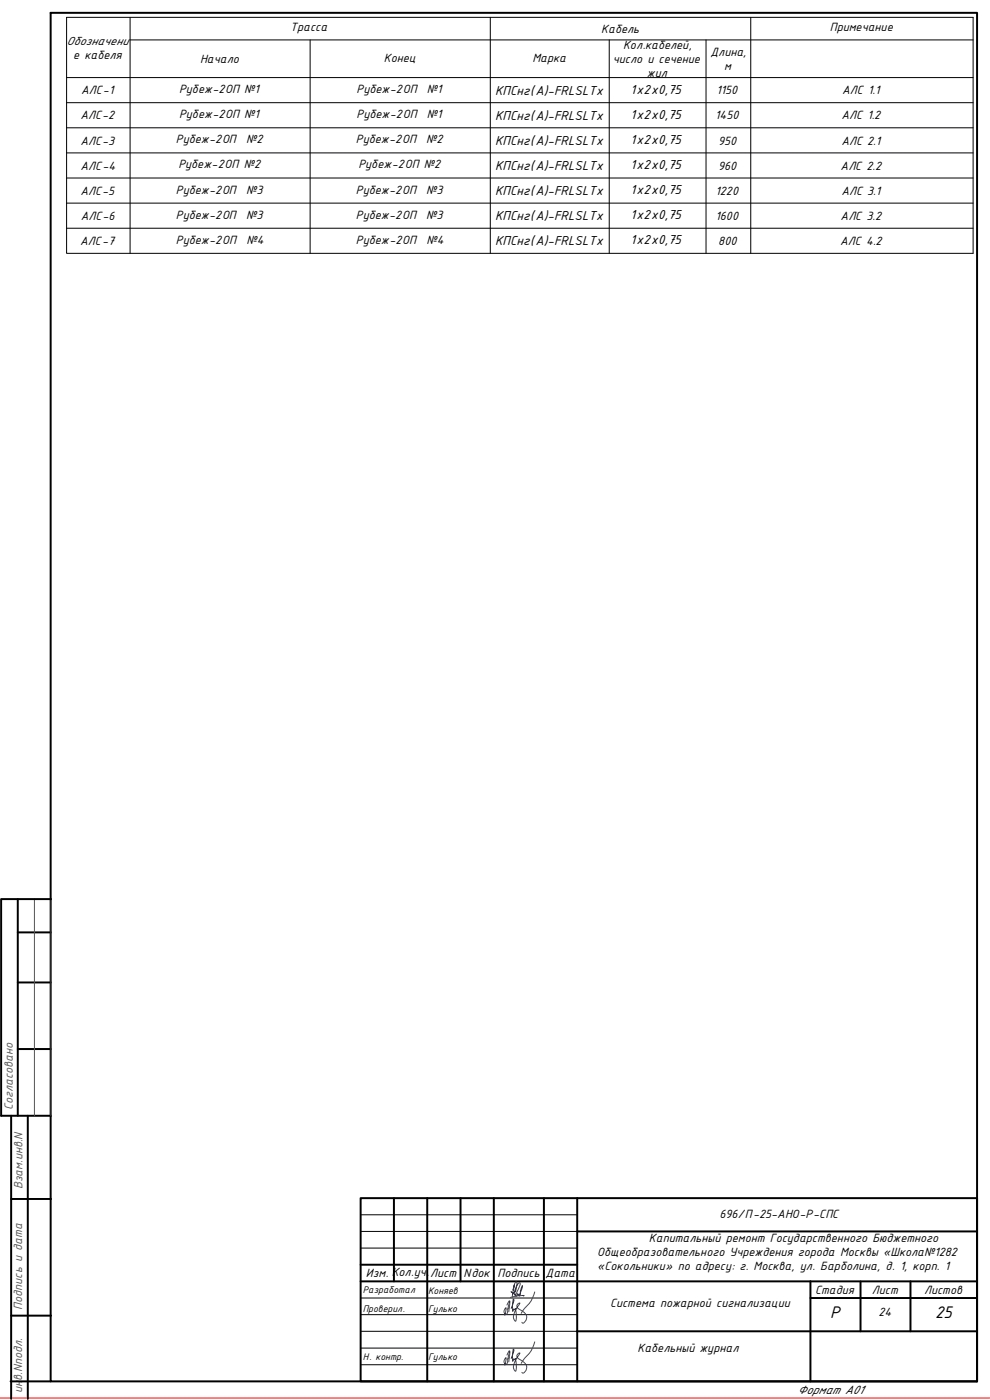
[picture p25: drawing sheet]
<svg xmlns="http://www.w3.org/2000/svg" width="297mm" height="420mm" viewBox="0 0 297 420" stroke-linecap="round" stroke-linejoin="round" font-family="sans-serif">
<defs><g id="words">
<g font-size="5.4">
<text x="249.1" y="395.5">Р</text>
<text x="280.5" y="395.5">25</text>
</g>
<g font-size="4.2">
<text x="148.5" y="28.4">КПСнг(А)-FRLSLTx</text>
<text x="189.1" y="28.2">1х2х0,75</text>
<text x="148.5" y="35.9">КПСнг(А)-FRLSLTx</text>
<text x="189.1" y="35.7">1х2х0,75</text>
<text x="148.5" y="43.5">КПСнг(А)-FRLSLTx</text>
<text x="189.1" y="43.2">1х2х0,75</text>
<text x="148.5" y="51">КПСнг(А)-FRLSLTx</text>
<text x="189.1" y="50.8">1х2х0,75</text>
<text x="148.5" y="58.5">КПСнг(А)-FRLSLTx</text>
<text x="189.1" y="58.3">1х2х0,75</text>
<text x="189.1" y="65.8">1х2х0,75</text>
<text x="148.5" y="66.1">КПСнг(А)-FRLSLTx</text>
<text x="148.5" y="73.6">КПСнг(А)-FRLSLTx</text>
<text x="189.1" y="73.4">1х2х0,75</text>
</g>
<text font-size="4" x="239.3" y="418.3">Формат A01</text>
<g font-size="3.9">
<text x="87.1" y="9.4">Трасса</text>
<text x="180.4" y="9.8">Кабель</text>
<text x="249" y="9.4">Примечание</text>
<text x="19.9" y="13.4">Обозначени</text>
<text x="22" y="17.6">е кабеля</text>
<text x="186.9" y="14.7">Кол.кабелей,</text>
<text x="213.2" y="16.8">Длина,</text>
<text x="60" y="18.9">Начало</text>
<text x="115.2" y="18.7">Конец</text>
<text x="159.8" y="18.5">Марка</text>
<text x="183.9" y="18.9">число и сечение</text>
<text x="194.1" y="23.1">жил</text>
<text x="217.3" y="21">м</text>
<text x="24.3" y="28.3">АЛС-1</text>
<text x="53.7" y="27.9">Рубеж-2ОП №1</text>
<text x="107" y="27.9">Рубеж-2ОП</text>
<text x="128.1" y="27.9">№1</text>
<text x="215" y="28.3">1150</text>
<text x="252.7" y="28.3">АЛС 1.1</text>
<text x="24.1" y="35.9">АЛС-2</text>
<text x="53.7" y="35.5">Рубеж-2ОП №1</text>
<text x="107" y="35.5">Рубеж-2ОП</text>
<text x="128.1" y="35.5">№1</text>
<text x="214.6" y="35.9">1450</text>
<text x="252.5" y="35.9">АЛС 1.2</text>
<text x="24.1" y="43.4">АЛС-3</text>
<text x="52.7" y="43">Рубеж-2ОП</text>
<text x="73.9" y="43">№2</text>
<text x="106.8" y="43">Рубеж-2ОП</text>
<text x="127.9" y="43">№2</text>
<text x="215.4" y="43.4">950</text>
<text x="252.4" y="43.4">АЛС 2.1</text>
<text x="24.2" y="50.9">АЛС-4</text>
<text x="53.5" y="50.5">Рубеж-2ОП №2</text>
<text x="107.5" y="50.5">Рубеж-2ОП №2</text>
<text x="215.4" y="50.9">960</text>
<text x="252.2" y="50.9">АЛС 2.2</text>
<text x="24.1" y="58.5">АЛС-5</text>
<text x="52.7" y="58.1">Рубеж-2ОП</text>
<text x="73.9" y="58.1">№3</text>
<text x="106.8" y="58.1">Рубеж-2ОП</text>
<text x="127.9" y="58.1">№3</text>
<text x="214.7" y="58.5">1220</text>
<text x="252.4" y="58.5">АЛС 3.1</text>
<text x="24.2" y="66">АЛС-6</text>
<text x="52.7" y="65.6">Рубеж-2ОП</text>
<text x="73.9" y="65.6">№3</text>
<text x="106.8" y="65.6">Рубеж-2ОП</text>
<text x="127.9" y="65.6">№3</text>
<text x="214.7" y="66">1600</text>
<text x="252.2" y="66">АЛС 3.2</text>
<text x="24" y="73.5">АЛС-7</text>
<text x="52.8" y="73.2">Рубеж-2ОП</text>
<text x="73.9" y="73.2">№4</text>
<text x="106.8" y="73.2">Рубеж-2ОП</text>
<text x="128" y="73.2">№4</text>
<text x="215.5" y="73.5">800</text>
<text x="252.1" y="73.5">АЛС 4.2</text>
<text x="215.9" y="365.5">696/П-25-АНО-Р-СПС</text>
<text x="179.2" y="377">Общеобразовательного Учреждения города Москвы «Школа№1282</text>
<text x="194.7" y="372.8">Капитальный ремонт Государственного Бюджетного</text>
<text x="109.8" y="383.3">Изм. Кол.уч.</text>
<text x="129.1" y="383.3">Лист</text>
<text x="139" y="383.3">Nдок</text>
<text x="149.3" y="383.3">Подпись</text>
<text x="163.7" y="383.1">Дата</text>
<text x="179.2" y="381.2">«Сокольники» по адресу: г. Москва, ул. Барболина, д. 1, корп. 1</text>
<text x="244.6" y="388.3">Стадия</text>
<text x="261.6" y="388.3">Лист</text>
<text x="277.3" y="388.3">Листов</text>
<text x="183" y="392.3">Система пожарной сигнализации</text>
<text x="263.6" y="394.8">24</text>
<text x="191.3" y="405.8">Кабельный журнал</text>
</g>
<g font-size="3.9" fill="#545454">
<text x="3.9" y="333.2" transform="rotate(-90 3.9 333.2)">Согласовано</text>
<text x="6.7" y="356.9" transform="rotate(-90 6.7 356.9)">Взам.инв.N</text>
<text x="6.6" y="393" transform="rotate(-90 6.6 393)">Подпись и дата</text>
<text x="6.6" y="418" transform="rotate(-90 6.6 418)">инв.Nподл.</text>
</g>
<g font-size="3.1">
<text x="108.8" y="388">Разработал</text>
<text x="128.4" y="388.4">Коняев</text>
<text x="108.8" y="393.8">Проверил.</text>
<text x="128.4" y="393.9">Гулько</text>
<text x="108.8" y="408">Н. контр.</text>
<text x="128.4" y="408.2">Гулько</text>
</g>
</g></defs>
<g fill="none" stroke="#000" stroke-width=".3">
<path d="M20 5.2h272v70.8h-272zM39 12h253M39 5.2v70.8M93 12v64M147.1 5.2v70.8M182.8 12v64M211.8 12v64M225.3 5.2v70.8M20 23.3h272M20 30.8h272M20 38.4h272M20 45.9h272"/>
<path d="M20 53.4h272M20 61h272M20 68.5h272"/>
</g>
<g fill="none" stroke="#000" stroke-width=".59">
<path d="M15.2 3.9h278v410.7h-278zM5.3 279.8h10M5.3 269.8v65.1M15.3 269.8h-15v65.1h15M5.3 294.9h10M5.3 314.8h10M3.3 334.9v84.9M8.3 334.9v84.9M3.3 359.8h12M108.2 359.6h185v55h-185zM118.2 359.6v25M128.2 359.6v55"/>
<path d="M138.2 359.6v25M148.2 359.6v55M163.2 359.6v55M173.2 359.6v55M108.2 379.6h65M173.2 369.6h120M3.3 394.8h12M108.2 384.6h185M173.1 399.5h120.1M243.2 389.6h50M243.2 384.5v30.1M258.2 384.6v14.9"/>
<path d="M273.2 384.6v14.9M3.2 414.6h12"/>
</g>
<path d="M0 419.6h296.9" fill="none" stroke="#f00" stroke-width=".3"/>
<path d="M243.2 414.6h50" fill="none" stroke="#545454" stroke-width=".3"/>
<path d="M10.3 269.8v65.1M15.3 269.8v65.1" fill="none" stroke="#545454" stroke-width=".3"/>
<path d="M108.2 369.6h65M108.2 374.6h65M108.2 364.6h65M108.2 399.5h65M108.2 394.5h65M108.2 389.6h65M108.2 404.6h65M108.2 409.6h65" fill="none" stroke="#000" stroke-width=".3"/>
<!-- layer: PDF _Layer 2 -->
<path d="M155.9 389l.2-.4v-1.1l.7-1.7-.8 2.5-.4 .4-.2-.1-.1-.4-.3 .8a1.97 1.97 0 0 1-.1-2.9l.7-1 .4-.1 .1 .5-1.4 3.3-1.4-1.2a.95 .95 0 0 0 1.2 .2 .95 .95 0 0 0 .4-1.1l.2-1.4-.1-.5a2.54 2.54 0 0 0-1 2.3l.4-1.4-.7 3.6M157 389l.3-.2-2 .1-2.1 .5" fill="none" stroke="#293189" stroke-width=".3"/>
<!-- layer: PDF _PDF _Layer 2 -->
<path d="M152.1 391.7l.8-1.3-.2 3.3M152.8 392.5l-.7 .5M153 390.7l-.8 3.5a.63 .63 0 0 1-.9 0 .63 .63 0 0 1 0-.9l.5-.8-.3 2.3M153.4 392.7l.8-2.4-.1-.4a6.4 6.4 0 0 0-.3 3.7l.4-.8 .3 .2 .3-.3v.8a4.3 4.3 0 0 1-.1 3 2.19 2.19 0 0 1-.2-3l1.5-2.4a.88 .88 0 0 0-.9 .7 .88 .88 0 0 0 .5 1l1.1 .6a2 2 0 0 1 1.3 1.8 2 2 0 0 1-1.1 1.9l-.3-.3M160.4 387.7l-.3 1a8.1 8.1 0 0 1-2.6 3.9l-1.1 1.6M152.1 406.7l.8-1.3-.2 3.3M152.8 407.5l-.7 .5M153 405.8l-.8 3.4a.62 .62 0 0 1-.9 0 .62 .62 0 0 1 0-.9l.5-.8-.3 2.2M153.4 407.7l.8-2.4-.2-.4-.2 2.1v1.6l.4-.8 .3 .2 .3-.3v.8a4.3 4.3 0 0 1-.1 3 2.15 2.15 0 0 1-.2-3l1.5-2.4a.93 .93 0 0 0-1 1 .93 .93 0 0 0 1 .9l.7 .4a1.99 1.99 0 0 1 1.3 1.8 1.99 1.99 0 0 1-1.1 1.9l-.3-.2M160.4 402.7l-.3 .9a8.1 8.1 0 0 1-2.6 3.9l-1.1 1.7" fill="none" stroke="#293189" stroke-width=".3"/>
<use href="#words"/>
</svg>
